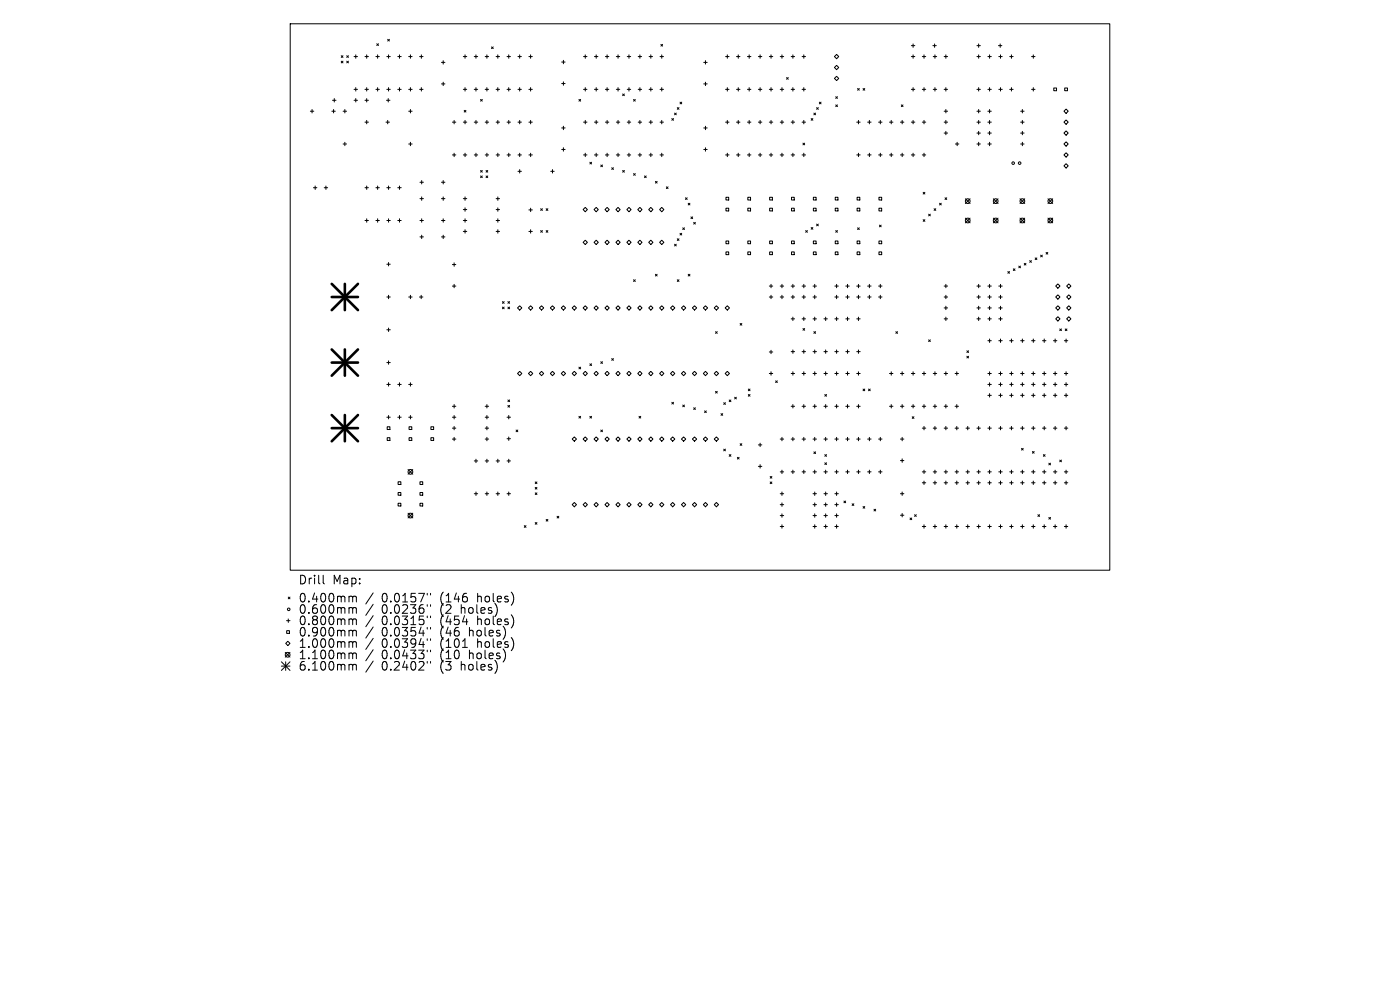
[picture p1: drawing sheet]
<svg xmlns="http://www.w3.org/2000/svg" width="297mm" height="210mm" viewBox="0 0 297 210" stroke-linecap="round" stroke-linejoin="round" font-family="sans-serif">
<defs><g id="words">
<g font-size="2.5">
<text x="63.3" y="124.2">Drill</text>
<text x="70.6" y="124.2">Map:</text>
<text x="63.3" y="128">0.400mm</text>
<text x="63.3" y="130.4">0.600mm</text>
<text x="80.9" y="128">0.0157&quot;</text>
<text x="80.9" y="130.4">0.0236&quot;</text>
<text x="93.3" y="128">(146</text>
<text x="93.3" y="130.4">(2</text>
<text x="97.8" y="130.4">holes)</text>
<text x="101.3" y="128">holes)</text>
<text x="63.3" y="132.8">0.800mm</text>
<text x="63.3" y="135.2">0.900mm</text>
<text x="63.3" y="137.6">1.000mm</text>
<text x="80.9" y="132.8">0.0315&quot;</text>
<text x="80.9" y="135.2">0.0354&quot;</text>
<text x="80.9" y="137.6">0.0394&quot;</text>
<text x="93.3" y="132.8">(454</text>
<text x="93.3" y="135.2">(46</text>
<text x="93.3" y="137.6">(101</text>
<text x="99.5" y="135.2">holes)</text>
<text x="101.3" y="132.8">holes)</text>
<text x="101.3" y="137.6">holes)</text>
<text x="63.3" y="140">1.100mm</text>
<text x="63.3" y="142.4">6.100mm</text>
<text x="80.9" y="140">0.0433&quot;</text>
<text x="80.9" y="142.4">0.2402&quot;</text>
<text x="93.3" y="140">(10</text>
<text x="93.3" y="142.4">(3</text>
<text x="97.8" y="142.4">holes)</text>
<text x="99.5" y="140">holes)</text>
</g>
</g></defs>
<g fill="none" stroke="#000" stroke-width=".21">
<path d="M61.6 5h173.8v116h-173.8zM72.4 11.8l.4 .4M72.4 13l.4 .3M72.8 11.8l-.4 .4M72.8 13l-.4 .3M73.6 13l.3 .3M73.6 11.8l.3 .4M73.9 11.8l-.3 .4M73.9 13l-.3 .3M75.1 12h.7M75.1 19h.7M75.5 11.6v.8"/>
<path d="M75.5 18.6v.7M77.4 12h.8M77.4 19h.8M77.8 11.6v.8M77.8 18.6v.7M79.7 12h.8M79.7 19h.8M79.9 9.3l.4 .4M80.1 11.6v.8M80.1 18.6v.7M80.3 9.3l-.4 .4M82.1 12h.7"/>
<path d="M82.1 19h.7M82.2 8.3l.4 .4M82.4 11.6v.8M82.4 18.6v.7M82.6 8.3l-.4 .4M84.4 12h.7M84.4 19h.7M84.7 11.6v.8M84.7 18.6v.7M86.7 12h.7M86.7 19h.7M87.1 11.6v.8"/>
<path d="M87.1 18.6v.7M89 12h.8M89 19h.8M89.4 11.6v.8M89.4 18.6v.7M93.7 13.2h.7M93.7 17.8h.7M94 12.9v.7M94 17.4v.8M98.3 12h.7M98.3 19h.7M98.7 11.6v.8"/>
<path d="M98.7 18.6v.7M100.6 12h.7M100.6 19h.7M101 11.6v.8M101 18.6v.7M102.9 12h.8M102.9 19h.8M103.3 11.6v.8M103.3 18.6v.7M104.3 9.9l.3 .4M104.6 9.9l-.3 .4M105.2 12h.8"/>
<path d="M105.2 19h.8M105.6 11.6v.8M105.6 18.6v.7M107.6 12h.7M107.6 19h.7M107.9 11.6v.8M107.9 18.6v.7M109.9 12h.7M109.9 19h.7M110.2 11.6v.8M110.2 18.6v.7M112.2 12h.7"/>
<path d="M112.2 19h.7M112.6 11.6v.8M112.6 18.6v.7M119.2 13.2h.7M119.2 17.7h.7M119.5 12.8v.7M119.5 17.4v.7M123.8 12h.7M123.8 19h.7M124.2 11.6v.8M124.2 18.6v.7M126.1 12h.7"/>
<path d="M126.1 19h.7M126.5 11.6v.8M126.5 18.6v.7M128.4 12h.8M128.4 19h.8M128.8 11.6v.8M128.8 18.6v.7M130.7 12h.8M130.7 19h.8M131.1 11.6v.8M131.1 18.6v.7M132.1 19.9l.4 .4"/>
<path d="M132.5 19.9l-.4 .4M133.1 12h.7M133.1 19h.7M133.4 11.6v.8M133.4 18.6v.7M135.4 12h.7M135.4 19h.7M135.8 11.6v.8M135.8 18.6v.7M137.7 12h.7M137.7 19h.7M138.1 11.6v.8"/>
<path d="M138.1 18.6v.7M140 12h.8M140 19h.8M140.2 9.4l.4 .4M140.4 11.6v.8M140.4 18.6v.7M140.6 9.4l-.4 .4M149.3 13.2h.7M149.3 17.8h.7M149.7 12.9v.7M149.7 17.4v.8M153.9 12h.8"/>
<path d="M153.9 19h.8M154.3 11.6v.8M154.3 18.6v.7M156.2 12h.8M156.2 19h.8M156.6 11.6v.8M156.6 18.6v.7M158.6 12h.7M158.6 19h.7M158.9 11.6v.8M158.9 18.6v.7M160.9 12h.7"/>
<path d="M160.9 19h.7M161.3 11.6v.8M161.3 18.6v.7M163.2 12h.7M163.2 19h.7M163.6 11.6v.8M163.6 18.6v.7M165.5 12h.8M165.5 19h.8M165.9 11.6v.8M165.9 18.6v.7M166.9 16.5l.3 .3"/>
<path d="M167.2 16.5l-.3 .3M167.8 12h.8M167.8 19h.8M168.2 11.6v.8M168.2 18.6v.7M170.2 12h.7M170.2 19h.7M170.5 11.6v.8M170.5 18.6v.7M177 14.3l.5-.4 .4 .4-.4 .5zM177.5 11.5l.4 .5-.4 .5-.5-.5zM177.5 16.2l.4 .4-.4 .5-.5-.5z"/>
<path d="M181.9 18.8l.4 .3M182.3 18.8l-.4 .3M183.1 18.8l.4 .3M183.5 18.8l-.4 .3M193.3 12h.8M193.3 19h.8M193.3 9.7h.8M193.7 9.3v.7M193.7 11.6v.8M193.7 18.6v.7M195.7 12h.7M195.7 19h.7"/>
<path d="M196 11.6v.8M196 18.6v.7M197.9 9.7h.7M198 12h.7M198 19h.7M198.3 9.3v.7M198.3 11.6v.8M198.3 18.6v.7M200.3 12h.7M200.3 19h.7M200.7 11.6v.8M200.7 18.6v.7"/>
<path d="M207.3 12h.7M207.3 19h.7M207.3 9.7h.7M207.6 9.3v.7M207.6 11.6v.8M207.6 18.6v.7M209.6 12h.7M209.6 19h.7M209.9 11.6v.8M209.9 18.6v.7M211.8 9.7h.7M211.9 12h.7"/>
<path d="M211.9 19h.7M212.2 9.3v.7M212.3 11.6v.8M212.3 18.6v.7M214.2 12h.7M214.2 19h.7M214.6 11.6v.8M214.6 18.6v.7M218.8 12h.8M218.8 19h.8M219.2 11.6v.8M219.2 18.6v.7"/>
<path d="M223.6 18.7h.5v.5h-.5zM225.9 18.7h.6v.5h-.6zM65.8 23.6h.8M66.2 23.2v.8M66.5 39.8h.7M66.9 39.5v.7M68.8 39.8h.7M69.1 39.5v.7M70.4 23.6h.7M70.5 21.3h.8M70.8 23.2v.8M70.9 20.9v.7"/>
<path d="M72.8 23.6h.7M72.8 30.5h.7M73.2 23.2v.8M73.2 30.2v.7M75.1 21.3h.7M75.5 20.9v.7M77.4 39.8h.8M77.4 21.3h.8M77.4 25.9h.8M77.8 20.9v.7M77.8 25.5v.8M77.8 39.5v.7"/>
<path d="M79.7 39.8h.8M80.1 39.5v.7M81.9 25.9h.7M82 21.3h.7M82.1 39.8h.7M82.2 25.5v.8M82.4 20.9v.7M82.4 39.5v.7M84.4 39.8h.7M84.7 39.5v.7M86.7 23.6h.7M86.7 30.5h.7"/>
<path d="M87.1 23.2v.8M87.1 30.2v.7M89.1 38.7h.7M89.5 38.3v.7M93.7 38.7h.7M94 38.3v.7M96 25.9h.7M96 32.9h.7M96.3 25.5v.8M96.3 32.5v.7M98.3 25.9h.7M98.3 32.9h.7"/>
<path d="M98.5 23.4l.3 .4M98.7 25.5v.8M98.7 32.5v.7M98.8 23.4l-.3 .4M100.6 25.9h.7M100.6 32.9h.7M101 25.5v.8M101 32.5v.7M102 21.1l.3 .4M102 36.2l.3 .3M102 37.3l.3 .4M102.3 21.1l-.3 .4"/>
<path d="M102.3 36.2l-.3 .3M102.3 37.3l-.3 .4M102.9 25.9h.8M102.9 32.9h.8M103.1 37.3l.4 .4M103.1 36.2l.4 .3M103.3 25.5v.8M103.3 32.5v.7M103.5 36.2l-.4 .3M103.5 37.3l-.4 .4M105.2 25.9h.8M105.2 32.9h.8"/>
<path d="M105.6 25.5v.8M105.6 32.5v.7M107.6 25.9h.7M107.6 32.9h.7M107.9 25.5v.8M107.9 32.5v.7M109.9 25.9h.7M109.9 32.9h.7M109.9 36.3h.7M110.2 25.5v.8M110.2 32.5v.7M110.2 36v.7"/>
<path d="M112.2 25.9h.7M112.2 32.9h.7M112.6 25.5v.8M112.6 32.5v.7M116.8 36.3h.8M117.2 36v.7M119.2 27.1h.7M119.2 31.7h.7M119.5 26.8v.7M119.5 31.3v.8M122.8 21.1l.4 .4M123.2 21.1l-.4 .4"/>
<path d="M123.8 25.9h.7M123.8 32.9h.7M124.2 25.5v.8M124.2 32.5v.7M125.1 34.4l.4 .4M125.5 34.4l-.4 .4M126.1 25.9h.7M126.1 32.9h.7M126.5 25.5v.8M126.5 32.5v.7M127.5 35l.3 .4M127.8 35l-.3 .4"/>
<path d="M128.4 25.9h.8M128.4 32.9h.8M128.8 25.5v.8M128.8 32.5v.7M129.8 35.6l.3 .3M130.1 35.6l-.3 .3M130.7 25.9h.8M130.7 32.9h.8M131.1 25.5v.8M131.1 32.5v.7M132.1 36.2l.4 .3M132.5 36.2l-.4 .3"/>
<path d="M133.1 25.9h.7M133.1 32.9h.7M133.4 25.5v.8M133.4 32.5v.7M134.4 21.1l.4 .4M134.4 36.8l.4 .4M134.8 21.1l-.4 .4M134.8 36.8l-.4 .4M135.4 25.9h.7M135.4 32.9h.7M135.8 25.5v.8M135.8 32.5v.7"/>
<path d="M136.7 37.3l.4 .4M137.1 37.3l-.4 .4M137.7 25.9h.7M137.7 32.9h.7M138.1 25.5v.8M138.1 32.5v.7M139 38.5l.4 .3M139.4 38.5l-.4 .3M140 25.9h.8M140 32.9h.8M140.4 25.5v.8M140.4 32.5v.7"/>
<path d="M141.4 39.6l.3 .4M141.7 39.6l-.3 .4M142.5 25.1l.4 .4M142.9 25.1l-.4 .4M143.1 24l.4 .4M143.5 24l-.4 .4M143.7 22.8l.3 .4M144 22.8l-.3 .4M144.3 21.7l.3 .3M144.6 21.7l-.3 .3M149.3 27.1h.7M149.3 31.7h.7"/>
<path d="M149.7 26.8v.7M149.7 31.3v.8M153.9 25.9h.8M153.9 32.9h.8M154.3 25.5v.8M154.3 32.5v.7M156.2 25.9h.8M156.2 32.9h.8M156.6 25.5v.8M156.6 32.5v.7M158.6 25.9h.7M158.6 32.9h.7"/>
<path d="M158.9 25.5v.8M158.9 32.5v.7M160.9 25.9h.7M160.9 32.9h.7M161.3 25.5v.8M161.3 32.5v.7M163.2 25.9h.7M163.2 32.9h.7M163.6 25.5v.8M163.6 32.5v.7M165.5 25.9h.8M165.5 32.9h.8"/>
<path d="M165.9 25.5v.8M165.9 32.5v.7M167.8 25.9h.8M167.8 32.9h.8M168.2 25.5v.8M168.2 32.5v.7M170.2 25.9h.7M170.2 32.9h.7M170.3 30.4l.4 .3M170.5 25.5v.8M170.5 32.5v.7M170.7 30.4l-.4 .3"/>
<path d="M172.1 25.1l.3 .4M172.4 25.1l-.3 .4M172.7 24l.3 .4M173 24l-.3 .4M173.2 22.8l.4 .4M173.6 22.8l-.4 .4M173.8 21.7l.4 .3M174.2 21.7l-.4 .3M177.3 20.5l.4 .4M177.3 22.3l.4 .3M177.7 20.5l-.4 .4M177.7 22.3l-.4 .3"/>
<path d="M181.8 25.9h.7M181.8 32.9h.7M182.1 25.5v.8M182.1 32.5v.7M184.1 25.9h.7M184.1 32.9h.7M184.4 25.5v.8M184.4 32.5v.7M186.4 25.9h.7M186.4 32.9h.7M186.8 25.5v.8M186.8 32.5v.7"/>
<path d="M188.7 25.9h.7M188.7 32.9h.7M189.1 25.5v.8M189.1 32.5v.7M191 25.9h.8M191 32.9h.8M191.2 22.3l.4 .3M191.4 25.5v.8M191.4 32.5v.7M191.6 22.3l-.4 .3M193.3 25.9h.8M193.3 32.9h.8"/>
<path d="M193.7 25.5v.8M193.7 32.5v.7M195.7 25.9h.7M195.7 32.9h.7M196 25.5v.8M196 32.5v.7M200.3 23.6h.7M200.3 25.9h.7M200.3 28.2h.7M200.7 23.2v.8M200.7 25.5v.8M200.7 27.9v.7"/>
<path d="M202.7 30.5h.7M203.1 30.2v.7M207.3 23.6h.7M207.3 30.5h.7M207.3 25.9h.7M207.3 28.2h.7M207.6 23.2v.8M207.6 25.5v.8M207.6 27.9v.7M207.6 30.2v.7M209.6 23.6h.7M209.6 30.5h.7"/>
<path d="M209.6 25.9h.7M209.6 28.2h.7M209.9 23.2v.8M209.9 25.5v.8M209.9 27.9v.7M209.9 30.2v.7M216.5 23.6h.8M216.5 30.5h.8M216.5 25.9h.8M216.5 28.2h.8M216.9 23.2v.8M216.9 25.5v.8"/>
<path d="M216.9 27.9v.7M216.9 30.2v.7M225.7 23.6l.5-.5 .4 .5-.4 .4zM225.7 25.9l.5-.4 .4 .4-.4 .5zM225.7 28.2l.5-.4 .4 .4-.4 .5zM225.7 30.5l.5-.4 .4 .4-.4 .5zM225.7 32.9l.5-.5 .4 .5-.4 .4zM225.7 35.2l.5-.5 .4 .5-.4 .4zM77.4 46.8h.8M77.8 46.4v.7M79.7 46.8h.8M80.1 46.4v.7"/>
<path d="M82.1 46.8h.7M82.1 56h.7M82.4 46.4v.7M82.4 55.7v.7M84.4 46.8h.7M84.7 46.4v.7M89.1 46.8h.7M89.1 42.1h.7M89.1 50.3h.7M89.5 41.8v.7M89.5 46.4v.7M89.5 49.9v.7"/>
<path d="M93.7 46.8h.7M93.7 42.1h.7M93.7 50.3h.7M94 41.8v.7M94 46.4v.7M94 49.9v.7M96 56.1h.7M96.3 55.8v.7M98.3 46.8h.7M98.3 42.1h.7M98.3 44.5h.7M98.3 49.1h.7"/>
<path d="M98.7 41.8v.7M98.7 44.1v.7M98.7 46.4v.7M98.7 48.7v.8M105.2 46.8h.8M105.2 42.1h.8M105.2 44.5h.8M105.2 49.1h.8M105.6 41.8v.7M105.6 44.1v.7M105.6 46.4v.7M105.6 48.7v.8"/>
<path d="M112.2 49.1h.7M112.2 44.5h.7M112.6 44.2v.7M112.6 48.7v.8M114.7 44.3l.4 .3M114.7 48.9l.4 .4M115.1 44.3l-.4 .3M115.1 48.9l-.4 .4M115.9 48.9l.3 .4M115.9 44.3l.3 .3M116.2 44.3l-.3 .3M116.2 48.9l-.3 .4"/>
<path d="M124.2 44l.4 .5-.4 .4-.5-.4zM124.2 51l.4 .4-.4 .5-.5-.5zM126.5 44l.4 .5-.4 .4-.5-.4zM126.5 51l.4 .4-.4 .5-.5-.5zM128.8 44l.5 .5-.5 .4-.5-.4zM128.8 51l.5 .4-.5 .5-.5-.5zM131.1 44l.5 .5-.5 .4-.4-.4zM131.1 51l.5 .4-.5 .5-.4-.5zM133.4 44l.5 .5-.5 .4-.4-.4zM133.4 51l.5 .4-.5 .5-.4-.5zM134.4 59.3l.4 .4M134.8 59.3l-.4 .4"/>
<path d="M135.8 44l.4 .5-.4 .4-.5-.4zM135.8 51l.4 .4-.4 .5-.5-.5zM138.1 44l.4 .5-.4 .4-.5-.4zM138.1 51l.4 .4-.4 .5-.5-.5zM139 58.2l.4 .3M139.4 58.2l-.4 .3M140.4 44l.4 .5-.4 .4-.5-.4zM140.4 51l.4 .4-.4 .5-.5-.5zM143.1 51.8l.4 .4M143.5 51.8l-.4 .4M143.7 50.6l.3 .4M143.7 59.3l.3 .4"/>
<path d="M144 50.6l-.3 .4M144 59.3l-.3 .4M144.3 49.5l.3 .4M144.6 49.5l-.3 .4M144.8 48.3l.4 .4M145.2 48.3l-.4 .4M145.4 42l.4 .3M145.8 42l-.4 .3M146 43.1l.4 .4M146 58.2l.4 .3M146.4 58.2l-.4 .3M146.4 43.1l-.4 .4"/>
<path d="M146.6 46l.3 .4M146.9 46l-.3 .4M147.2 47.2l.3 .3M147.5 47.2l-.3 .3M154 41.8h.6v.6h-.6zM154 44.2h.6v.5h-.6zM154 51.1h.6v.6h-.6zM154 53.4h.6v.6h-.6zM158.6 41.8h.6v.6h-.6zM158.6 44.2h.6v.5h-.6zM158.6 51.1h.6v.6h-.6zM158.6 53.4h.6v.6h-.6z"/>
<path d="M163.3 41.8h.6v.6h-.6zM163.3 44.2h.6v.5h-.6zM163.3 51.1h.6v.6h-.6zM163.3 53.4h.6v.6h-.6zM167.9 41.8h.6v.6h-.6zM167.9 44.2h.6v.5h-.6zM167.9 51.1h.6v.6h-.6zM167.9 53.4h.6v.6h-.6zM170.9 48.9l.4 .4M171.3 48.9l-.4 .4M172.1 48.3l.3 .3M172.4 48.3l-.3 .3"/>
<path d="M172.6 41.8h.5v.6h-.5zM172.6 44.2h.5v.5h-.5zM172.6 51.1h.5v.6h-.5zM172.6 53.4h.5v.6h-.5zM173.2 47.5l.4 .4M173.6 47.5l-.4 .4M177.2 41.8h.6v.6h-.6zM177.2 44.2h.6v.5h-.6zM177.2 51.1h.6v.6h-.6zM177.2 53.4h.6v.6h-.6zM177.3 48.9l.4 .4M177.7 48.9l-.4 .4"/>
<path d="M181.8 41.8h.6v.6h-.6zM181.8 44.2h.6v.5h-.6zM181.8 51.1h.6v.6h-.6zM181.8 53.4h.6v.6h-.6zM181.9 48.3l.4 .4M182.3 48.3l-.4 .4M186.5 41.8h.5v.6h-.5zM186.5 44.2h.5v.5h-.5zM186.5 51.1h.5v.6h-.5zM186.5 53.4h.5v.6h-.5zM186.6 47.8l.3 .3M186.9 47.8l-.3 .3"/>
<path d="M195.8 40.8l.4 .4M195.8 46.6l.4 .4M196.2 40.8l-.4 .4M196.2 46.6l-.4 .4M197 45.4l.4 .4M197.4 45.4l-.4 .4M198.2 44.3l.3 .3M198.5 44.3l-.3 .3M199.3 43.1l.4 .4M199.7 43.1l-.4 .4M200.5 42l.3 .3M200.8 42l-.3 .3"/>
<path d="M204.8 46.3l1 1M204.8 42.2l1 1M205.8 42.2l-1 1M205.8 46.3l-1 1M210.7 42.2l1 1M210.7 46.3l1 1M211.7 42.2l-1 1M211.7 46.3l-1 1M213.8 57.6l.4 .4M214.2 57.6l-.4 .4M215 57l.3 .4M215.3 57l-.3 .4"/>
<path d="M216.1 56.4l.4 .4M216.4 42.2l1 1M216.4 46.3l1 1M216.5 56.4l-.4 .4M217.3 55.9l.4 .3M217.4 42.2l-1 1M217.4 46.3l-1 1M217.7 55.9l-.4 .3M218.4 55.3l.4 .4M218.8 55.3l-.4 .4M219.6 54.7l.4 .4M220 54.7l-.4 .4"/>
<path d="M220.8 54.1l.3 .4M221.1 54.1l-.3 .4M221.9 53.5l.4 .4M222.3 53.5l-.4 .4M222.3 42.2l1 1M222.3 46.3l1 1M223.3 42.2l-1 1M223.3 46.3l-1 1M82.1 63h.7M82.1 70h.7M82.1 76.9h.7M82.4 62.6v.8"/>
<path d="M82.4 69.6v.7M82.4 76.5v.8M86.7 63h.7M87.1 62.6v.8M89 63h.7M89.3 62.6v.8M96 60.7h.7M96.3 60.3v.7M106.6 64l.4 .3M106.6 65.1l.4 .4M107 64l-.4 .3M107 65.1l-.4 .4"/>
<path d="M107.7 65.1l.4 .4M107.7 64l.4 .3M108.1 64l-.4 .3M108.1 65.1l-.4 .4M110.2 64.9l.5 .4-.5 .5-.4-.5zM110.2 78.8l.5 .4-.5 .5-.4-.5zM112.6 64.9l.4 .4-.4 .5-.5-.5zM112.6 78.8l.4 .4-.4 .5-.5-.5zM114.9 64.9l.4 .4-.4 .5-.5-.5zM114.9 78.8l.4 .4-.4 .5-.5-.5zM117.2 64.9l.5 .4-.5 .5-.5-.5zM117.2 78.8l.5 .4-.5 .5-.5-.5z"/>
<path d="M119.5 64.9l.5 .4-.5 .5-.4-.5zM119.5 78.8l.5 .4-.5 .5-.4-.5zM121.8 64.9l.5 .4-.5 .5-.4-.5zM121.8 78.8l.5 .4-.5 .5-.4-.5zM122.8 77.9l.4 .4M123.2 77.9l-.4 .4M124.2 64.9l.4 .4-.4 .5-.5-.5zM124.2 78.8l.4 .4-.4 .5-.5-.5zM125.1 77.2l.4 .3M125.5 77.2l-.4 .3M126.5 64.9l.4 .4-.4 .5-.5-.5zM126.5 78.8l.4 .4-.4 .5-.5-.5z"/>
<path d="M127.5 76.7l.3 .4M127.8 76.7l-.3 .4M128.8 64.9l.5 .4-.5 .5-.5-.5zM128.8 78.8l.5 .4-.5 .5-.5-.5zM129.8 76.1l.3 .3M130.1 76.1l-.3 .3M131.1 64.9l.5 .4-.5 .5-.4-.5zM131.1 78.8l.5 .4-.5 .5-.4-.5zM133.4 64.9l.5 .4-.5 .5-.4-.5zM133.4 78.8l.5 .4-.5 .5-.4-.5zM135.8 64.9l.4 .4-.4 .5-.5-.5zM135.8 78.8l.4 .4-.4 .5-.5-.5z"/>
<path d="M138.1 64.9l.4 .4-.4 .5-.5-.5zM138.1 78.8l.4 .4-.4 .5-.5-.5zM140.4 64.9l.4 .4-.4 .5-.5-.5zM140.4 78.8l.4 .4-.4 .5-.5-.5zM142.7 64.9l.5 .4-.5 .5-.5-.5zM142.7 78.8l.5 .4-.5 .5-.5-.5zM145 64.9l.5 .4-.5 .5-.4-.5zM145 78.8l.5 .4-.5 .5-.4-.5zM147.3 64.9l.5 .4-.5 .5-.4-.5zM147.3 78.8l.5 .4-.5 .5-.4-.5zM149.2 65.3l.5-.4 .4 .4-.4 .5zM149.2 79.2l.5-.4 .4 .4-.4 .5z"/>
<path d="M151.5 65.3l.5-.4 .4 .4-.4 .5zM151.5 79.2l.5-.4 .4 .4-.4 .5zM151.8 70.4l.4 .3M152.2 70.4l-.4 .3M153.8 65.3l.5-.4 .5 .4-.5 .5zM153.8 79.2l.5-.4 .5 .4-.5 .5zM157 68.6l.4 .4M157.4 68.6l-.4 .4M163.2 63h.7M163.2 60.7h.7M163.2 74.7h.7M163.2 79.2h.7"/>
<path d="M163.6 60.3v.7M163.6 62.6v.8M163.6 74.3v.7M163.6 78.9v.7M165.5 63h.8M165.5 60.7h.8M165.9 60.3v.7M165.9 62.6v.8M167.8 63h.8M167.8 60.7h.8M167.8 79.2h.8M167.8 67.6h.8"/>
<path d="M167.8 74.6h.8M168.2 60.3v.7M168.2 62.6v.8M168.2 67.3v.7M168.2 74.2v.8M168.2 78.9v.7M170.2 63h.7M170.2 60.7h.7M170.2 79.2h.7M170.2 67.6h.7M170.2 74.6h.7M170.3 69.7l.4 .4"/>
<path d="M170.5 60.3v.7M170.5 62.6v.8M170.5 67.3v.7M170.5 74.2v.8M170.5 78.9v.7M170.7 69.7l-.4 .4M172.5 63h.7M172.5 60.7h.7M172.5 79.2h.7M172.5 67.6h.7M172.5 74.6h.7M172.7 70.4l.3 .3"/>
<path d="M172.8 60.3v.7M172.8 62.6v.8M172.8 67.3v.7M172.8 74.2v.8M172.8 78.9v.7M173 70.4l-.3 .3M174.8 79.2h.7M174.8 67.6h.7M174.8 74.6h.7M175.2 67.3v.7M175.2 74.2v.8M175.2 78.9v.7"/>
<path d="M177.1 63h.7M177.1 60.7h.7M177.1 79.2h.7M177.1 67.6h.7M177.1 74.6h.7M177.5 60.3v.7M177.5 62.6v.8M177.5 67.3v.7M177.5 74.2v.8M177.5 78.9v.7M179.4 63h.8M179.4 60.7h.8"/>
<path d="M179.4 79.2h.8M179.4 67.6h.8M179.4 74.6h.8M179.8 60.3v.7M179.8 62.6v.8M179.8 67.3v.7M179.8 74.2v.8M179.8 78.9v.7M181.8 63h.7M181.8 60.7h.7M181.8 79.2h.7M181.8 67.6h.7"/>
<path d="M181.8 74.6h.7M182.1 60.3v.7M182.1 62.6v.8M182.1 67.3v.7M182.1 74.2v.8M182.1 78.9v.7M184.1 63h.7M184.1 60.7h.7M184.4 60.3v.7M184.4 62.6v.8M186.4 63h.7M186.4 60.7h.7"/>
<path d="M186.8 60.3v.7M186.8 62.6v.8M188.7 79.2h.7M189.1 78.9v.7M190 70.4l.4 .3M190.4 70.4l-.4 .3M191 79.2h.8M191.4 78.9v.7M193.3 79.2h.8M193.7 78.9v.7M195.7 79.2h.7M196 78.9v.7"/>
<path d="M197 72.1l.4 .4M197.4 72.1l-.4 .4M198 79.2h.7M198.3 78.9v.7M200.3 63h.7M200.3 60.7h.7M200.3 79.2h.7M200.3 67.6h.7M200.3 65.3h.7M200.7 60.3v.7M200.7 62.6v.8M200.7 65v.7"/>
<path d="M200.7 67.3v.7M200.7 78.9v.7M202.6 79.2h.7M203 78.9v.7M205.1 74.4l.4 .4M205.1 75.6l.4 .3M205.5 74.4l-.4 .4M205.5 75.6l-.4 .3M207.3 63h.7M207.3 60.7h.7M207.3 67.6h.7M207.3 65.3h.7"/>
<path d="M207.6 60.3v.7M207.6 62.6v.8M207.6 65v.7M207.6 67.3v.7M209.6 63h.7M209.6 60.7h.7M209.6 79.2h.7M209.6 67.6h.7M209.6 65.3h.7M209.6 72.3h.7M209.9 60.3v.7M209.9 62.6v.8"/>
<path d="M209.9 65v.7M209.9 67.3v.7M209.9 71.9v.7M209.9 78.9v.7M211.9 63h.7M211.9 60.7h.7M211.9 79.2h.7M211.9 67.6h.7M211.9 65.3h.7M211.9 72.3h.7M212.3 60.3v.7M212.3 62.6v.8"/>
<path d="M212.3 65v.7M212.3 67.3v.7M212.3 71.9v.7M212.3 78.9v.7M214.2 79.2h.7M214.2 72.3h.7M214.6 71.9v.7M214.6 78.9v.7M216.5 79.2h.8M216.5 72.3h.8M216.9 71.9v.7M216.9 78.9v.7"/>
<path d="M218.8 79.2h.8M218.8 72.3h.8M219.2 71.9v.7M219.2 78.9v.7M221.2 79.2h.7M221.2 72.3h.7M221.5 71.9v.7M221.5 78.9v.7M223.5 79.2h.7M223.5 72.3h.7M223.8 71.9v.7M223.8 78.9v.7"/>
<path d="M224 60.7l.4-.5 .5 .5-.5 .4zM224 63l.4-.5 .5 .5-.5 .5zM224 65.3l.4-.4 .5 .4-.5 .5zM224 67.6l.4-.4 .5 .4-.5 .5zM224.8 69.8l.4 .3M225.2 69.8l-.4 .3M225.8 79.2h.7M225.8 72.3h.7M226 69.8l.3 .3M226.2 71.9v.7M226.2 78.9v.7M226.3 69.8l-.3 .3"/>
<path d="M226.7 60.2l.5 .5-.5 .4-.4-.4zM226.7 62.5l.5 .5-.5 .5-.4-.5zM226.7 64.9l.5 .4-.5 .5-.4-.5zM226.7 67.2l.5 .4-.5 .5-.4-.5zM82.1 81.5h.7M82.1 88.5h.7M82.1 90.5h.6v.6h-.6zM82.1 92.8h.6v.6h-.6zM82.4 81.2v.7M82.4 88.1v.8M84.4 81.5h.7M84.4 88.5h.7"/>
<path d="M84.7 81.2v.7M84.7 88.1v.8M86.6 99.6l1 1M86.7 81.5h.7M86.7 88.5h.7M86.8 90.5h.6v.6h-.6zM86.8 92.8h.6v.6h-.6zM87.1 81.2v.7M87.1 88.1v.8M87.6 99.6l-1 1M91.4 90.5h.6v.6h-.6zM91.4 92.8h.6v.6h-.6z"/>
<path d="M96 88.5h.7M96 86.2h.7M96 90.8h.7M96 93.1h.7M96.3 85.8v.7M96.3 88.1v.8M96.3 90.5v.7M96.3 92.8v.7M100.6 97.8h.7M101 97.4v.7M102.9 88.5h.8M102.9 86.2h.8"/>
<path d="M102.9 90.8h.8M102.9 93.1h.8M102.9 97.8h.8M103.3 85.8v.7M103.3 88.1v.8M103.3 90.5v.7M103.3 92.8v.7M103.3 97.4v.7M105.2 97.8h.8M105.6 97.4v.7M107.6 88.5h.7M107.6 97.8h.7"/>
<path d="M107.6 93.1h.7M107.7 84.8l.4 .4M107.7 86l.4 .4M107.9 88.1v.8M107.9 92.7v.7M107.9 97.4v.7M108.1 84.8l-.4 .4M108.1 86l-.4 .4M109.5 91.2l.4 .4M109.9 91.2l-.4 .4M121.8 92.7l.5 .4-.5 .5-.4-.5zM122.8 88.3l.4 .4"/>
<path d="M123.2 88.3l-.4 .4M124.2 92.7l.4 .4-.4 .5-.5-.5zM125.1 88.3l.4 .4M125.5 88.3l-.4 .4M126.5 92.7l.4 .4-.4 .5-.5-.5zM127.5 91.2l.3 .4M127.8 91.2l-.3 .4M128.8 92.7l.5 .4-.5 .5-.5-.5zM131.1 92.7l.5 .4-.5 .5-.4-.5zM133.4 92.7l.5 .4-.5 .5-.4-.5zM135.6 88.3l.3 .4M135.8 92.7l.4 .4-.4 .5-.5-.5z"/>
<path d="M135.9 88.3l-.3 .4M138.1 92.7l.4 .4-.4 .5-.5-.5zM140.4 92.7l.4 .4-.4 .5-.5-.5zM142.5 85.3l.4 .4M142.7 92.7l.5 .4-.5 .5-.5-.5zM142.9 85.3l-.4 .4M144.8 85.9l.4 .4M145 92.7l.5 .4-.5 .5-.4-.5zM145.2 85.9l-.4 .4M147.2 86.5l.3 .4M147.3 92.7l.5 .4-.5 .5-.4-.5zM147.5 86.5l-.3 .4"/>
<path d="M149.5 87.2l.3 .3M149.7 92.7l.4 .4-.4 .5-.5-.5zM149.8 87.2l-.3 .3M151.5 93.1l.5-.4 .4 .4-.4 .5zM151.8 83l.4 .4M152.2 83l-.4 .4M153 87.7l.3 .4M153.3 87.7l-.3 .4M153.5 85.4l.4 .4M153.5 95.3l.4 .3M153.9 85.4l-.4 .4M153.9 95.3l-.4 .3"/>
<path d="M154.7 96.4l.4 .4M154.7 84.8l.4 .4M155.1 84.8l-.4 .4M155.1 96.4l-.4 .4M155.9 84.3l.3 .3M156.2 84.3l-.3 .3M156.4 97l.4 .4M156.8 97l-.4 .4M157 94.1l.4 .4M157.4 94.1l-.4 .4M158.8 82.5l.3 .4M158.8 83.7l.3 .3"/>
<path d="M159.1 82.5l-.3 .4M159.1 83.7l-.3 .3M160.9 94.4h.7M160.9 98.9h.7M161.3 94v.7M161.3 98.6v.7M164.5 80.8l.4 .4M164.9 80.8l-.4 .4M165.5 93.1h.8M165.9 92.8v.7M165.9 99.7v.8M167.8 86.2h.8"/>
<path d="M167.8 93.1h.8M168.2 85.8v.7M168.2 92.8v.7M168.2 99.7v.8M170.2 86.2h.7M170.2 93.1h.7M170.5 85.8v.7M170.5 92.8v.7M170.5 99.7v.8M172.5 86.2h.7M172.5 93.1h.7M172.7 95.9l.3 .3"/>
<path d="M172.8 85.8v.7M172.8 92.8v.7M172.8 99.7v.8M173 95.9l-.3 .3M174.8 86.2h.7M174.8 93.1h.7M175 98.2l.3 .3M175 83.7l.3 .3M175 96.4l.3 .4M175.2 85.8v.7M175.2 92.8v.7M175.2 99.7v.8"/>
<path d="M175.3 83.7l-.3 .3M175.3 96.4l-.3 .4M175.3 98.2l-.3 .3M177.1 86.2h.7M177.1 93.1h.7M177.5 85.8v.7M177.5 92.8v.7M177.5 99.7v.8M179.4 86.2h.8M179.4 93.1h.8M179.8 85.8v.7M179.8 92.8v.7"/>
<path d="M179.8 99.7v.8M181.8 86.2h.7M181.8 93.1h.7M182.1 85.8v.7M182.1 92.8v.7M182.1 99.7v.8M183.1 82.5l.4 .4M183.5 82.5l-.4 .4M184.1 93.1h.7M184.3 82.5l.3 .4M184.4 92.8v.7M184.4 99.7v.8"/>
<path d="M184.6 82.5l-.3 .4M186.4 93.1h.7M186.8 92.8v.7M186.8 99.7v.8M188.7 86.2h.7M189.1 85.8v.7M191 86.2h.8M191 93.1h.8M191 97.7h.8M191.4 85.8v.7M191.4 92.8v.7M191.4 97.3v.8"/>
<path d="M193.3 86.2h.8M193.5 88.4l.4 .4M193.7 85.8v.7M193.9 88.4l-.4 .4M195.7 86.2h.7M195.7 90.8h.7M196 85.8v.7M196 90.5v.7M196 99.7v.8M198 86.2h.7M198 90.8h.7M198.3 85.8v.7"/>
<path d="M198.3 90.5v.7M198.3 99.7v.8M200.3 86.2h.7M200.3 90.8h.7M200.7 85.8v.7M200.7 90.5v.7M200.7 99.7v.8M202.6 86.2h.7M202.6 90.8h.7M203 85.8v.7M203 90.5v.7M203 99.7v.8"/>
<path d="M204.9 90.8h.8M205.3 90.5v.7M205.3 99.7v.8M207.3 90.8h.7M207.6 90.5v.7M207.6 99.7v.8M209.6 81.5h.7M209.6 90.8h.7M209.6 83.9h.7M209.9 81.2v.7M209.9 83.5v.7M209.9 90.5v.7"/>
<path d="M209.9 99.7v.8M211.9 81.5h.7M211.9 90.8h.7M211.9 83.9h.7M212.3 81.2v.7M212.3 83.5v.7M212.3 90.5v.7M212.3 99.7v.8M214.2 81.5h.7M214.2 90.8h.7M214.2 83.9h.7M214.6 81.2v.7"/>
<path d="M214.6 83.5v.7M214.6 90.5v.7M214.6 99.7v.8M216.5 81.5h.8M216.5 90.8h.8M216.5 83.9h.8M216.7 95.1l.4 .4M216.9 81.2v.7M216.9 83.5v.7M216.9 90.5v.7M216.9 99.7v.8M217.1 95.1l-.4 .4"/>
<path d="M218.8 81.5h.8M218.8 90.8h.8M218.8 83.9h.8M219 95.8l.4 .3M219.2 81.2v.7M219.2 83.5v.7M219.2 90.5v.7M219.2 99.7v.8M219.4 95.8l-.4 .3M221.2 81.5h.7M221.2 90.8h.7M221.2 83.9h.7"/>
<path d="M221.3 96.4l.4 .4M221.5 81.2v.7M221.5 83.5v.7M221.5 90.5v.7M221.5 99.7v.8M221.7 96.4l-.4 .4M222.5 98.3l.4 .3M222.9 98.3l-.4 .3M223.5 81.5h.7M223.5 90.8h.7M223.5 83.9h.7M223.8 81.2v.7"/>
<path d="M223.8 83.5v.7M223.8 90.5v.7M223.8 99.7v.8M224.8 97.6l.4 .4M225.2 97.6l-.4 .4M225.8 81.5h.7M225.8 90.8h.7M225.8 83.9h.7M226.2 81.2v.7M226.2 83.5v.7M226.2 90.5v.7M226.2 99.7v.8"/>
<path d="M84.5 102.2h.5v.6h-.5zM84.5 104.5h.5v.6h-.5zM84.5 106.8h.5v.5h-.5zM86.6 108.9l1 1M87.6 108.9l-1 1M89.1 102.2h.6v.6h-.6zM89.1 104.5h.6v.6h-.6zM89.1 106.8h.6v.5h-.6zM100.6 104.7h.7M101 104.4v.7M102.9 104.7h.8M103.3 104.4v.7"/>
<path d="M105.2 104.7h.8M105.6 104.4v.7M107.6 104.7h.7M107.9 104.4v.7M111.2 111.5l.4 .4M111.6 111.5l-.4 .4M113.5 102.2l.4 .4M113.5 103.4l.4 .4M113.5 104.5l.4 .4M113.5 110.8l.4 .4M113.9 102.2l-.4 .4M113.9 103.4l-.4 .4"/>
<path d="M113.9 104.5l-.4 .4M113.9 110.8l-.4 .4M115.9 110.2l.3 .3M116.2 110.2l-.3 .3M118.2 109.5l.3 .4M118.5 109.5l-.3 .4M121.8 106.6l.5 .4-.5 .5-.4-.5zM123.7 107l.5-.4 .4 .4-.4 .5zM126 107l.5-.4 .4 .4-.4 .5zM128.3 107l.5-.4 .5 .4-.5 .5zM131.1 106.6l.5 .4-.5 .5-.4-.5zM133.4 106.6l.5 .4-.5 .5-.4-.5z"/>
<path d="M135.3 107l.5-.4 .4 .4-.4 .5zM137.6 107l.5-.4 .4 .4-.4 .5zM139.9 107l.5-.4 .4 .4-.4 .5zM142.7 106.6l.5 .4-.5 .5-.5-.5zM145 106.6l.5 .4-.5 .5-.4-.5zM146.9 107l.4-.4 .5 .4-.5 .5zM149.2 107l.5-.4 .4 .4-.4 .5zM151.5 107l.5-.4 .4 .4-.4 .5zM163.4 101.1l.4 .3M163.4 102.2l.4 .4M163.8 101.1l-.4 .3M163.8 102.2l-.4 .4"/>
<path d="M165.5 104.7h.8M165.5 100.1h.8M165.5 107h.8M165.5 109.4h.8M165.5 111.7h.8M165.9 104.4v.7M165.9 106.7v.7M165.9 109v.7M165.9 111.3v.8M167.8 100.1h.8M170.2 100.1h.7M172.5 104.7h.7"/>
<path d="M172.5 100.1h.7M172.5 107h.7M172.5 109.4h.7M172.5 111.7h.7M172.8 104.4v.7M172.8 106.7v.7M172.8 109v.7M172.8 111.3v.8M174.8 104.7h.7M174.8 100.1h.7M174.8 107h.7M174.8 109.4h.7"/>
<path d="M174.8 111.7h.7M175.2 104.4v.7M175.2 106.7v.7M175.2 109v.7M175.2 111.3v.8M177.1 104.7h.7M177.1 100.1h.7M177.1 107h.7M177.1 109.4h.7M177.1 111.7h.7M177.5 104.4v.7M177.5 106.7v.7"/>
<path d="M177.5 109v.7M177.5 111.3v.8M179 106.3l.4 .4M179.4 106.3l-.4 .4M179.4 100.1h.8M180.8 106.9l.3 .3M181.1 106.9l-.3 .3M181.8 100.1h.7M183.1 107.4l.4 .4M183.5 107.4l-.4 .4M184.1 100.1h.7M185.4 108l.4 .4"/>
<path d="M185.8 108l-.4 .4M186.4 100.1h.7M191 104.7h.8M191 109.3h.8M191.4 104.4v.7M191.4 108.9v.8M193.1 109.9l.3 .3M193.4 109.9l-.3 .3M194 109.2l.4 .3M194.4 109.2l-.4 .3M195.7 100.1h.7M195.7 111.7h.7"/>
<path d="M195.7 102.4h.7M196 102v.8M196 111.3v.8M198 100.1h.7M198 111.7h.7M198 102.4h.7M198.3 102v.8M198.3 111.3v.8M200.3 100.1h.7M200.3 111.7h.7M200.3 102.4h.7M200.7 102v.8"/>
<path d="M200.7 111.3v.8M202.6 100.1h.7M202.6 111.7h.7M202.6 102.4h.7M203 102v.8M203 111.3v.8M204.9 100.1h.8M204.9 111.7h.8M204.9 102.4h.8M205.3 102v.8M205.3 111.3v.8M207.3 100.1h.7"/>
<path d="M207.3 111.7h.7M207.3 102.4h.7M207.6 102v.8M207.6 111.3v.8M209.6 100.1h.7M209.6 111.7h.7M209.6 102.4h.7M209.9 102v.8M209.9 111.3v.8M211.9 100.1h.7M211.9 111.7h.7M211.9 102.4h.7"/>
<path d="M212.3 102v.8M212.3 111.3v.8M214.2 100.1h.7M214.2 111.7h.7M214.2 102.4h.7M214.6 102v.8M214.6 111.3v.8M216.5 100.1h.8M216.5 111.7h.8M216.5 102.4h.8M216.9 102v.8M216.9 111.3v.8"/>
<path d="M218.8 100.1h.8M218.8 111.7h.8M218.8 102.4h.8M219.2 102v.8M219.2 111.3v.8M220.2 109.2l.3 .3M220.5 109.2l-.3 .3M221.2 100.1h.7M221.2 111.7h.7M221.2 102.4h.7M221.5 102v.8M221.5 111.3v.8"/>
<path d="M222.5 109.8l.4 .3M222.9 109.8l-.4 .3M223.5 100.1h.7M223.5 111.7h.7M223.5 102.4h.7M223.8 102v.8M223.8 111.3v.8M225.8 100.1h.7M225.8 111.7h.7M225.8 102.4h.7M226.2 102v.8M226.2 111.3v.8"/>
<path d="M60.5 138.4l1 1M60.8 131.7h.7M60.8 133.8h.6v.6h-.6zM61.1 136l.4 .5-.4 .4-.5-.4zM61.2 126.7l.3 .3M61.2 131.3v.7M61.5 126.7l-.3 .3M61.5 138.4l-1 1M68.6 122v1.6l.2 .3M74.6 126.5l.2 .2M74.6 128.9l.2 .2M74.6 131.3l.2 .3"/>
<path d="M74.6 133.7l.2 .3M74.6 136.1l.2 .3M74.6 138.5l.2 .3M74.8 126.7v1M74.8 129.1v1M74.8 131.6v.9M74.8 134v.9M74.8 136.4v.9M74.8 138.8v.9M74.8 126.7l.3-.2 .4 .1 .1 1.1M74.8 129.1l.3-.2 .4 .1 .1 1.1M74.8 131.6l.3-.3 .4 .1 .1 1.1"/>
<path d="M74.8 134l.3-.3 .4 .1 .1 1.1M74.8 136.4l.3-.3 .4 .1 .1 1.1M74.8 138.8l.3-.3 .4 .1 .1 1.1M79.2 125.8l-1.6 2.3M79.2 128.2l-1.6 2.3M79.2 130.6l-1.6 2.3M79.2 133l-1.6 2.4M79.2 135.4l-1.6 2.4M79.2 137.8l-1.6 2.4M90.6 125.9v.3M90.6 128.3v.3M90.6 130.7v.3"/>
<path d="M90.6 133.1v.3M90.6 135.5v.4M90.6 137.9v.4M91.3 125.9v.3M91.3 128.3v.3M91.3 130.7v.3M91.3 133.1v.3M91.3 135.5v.4M91.3 137.9v.4M98.1 131.9h1.1M98.1 137.3h1.1M105.5 129.2l-.1 .8"/>
<path d="M107.2 134v.8M107.2 138.9v.8M108.9 126.4v1.2M108.9 131.2v1.2M108.9 136v1.2M59.7 140.4l1.8 1.8M59.7 141.3h1.8M60.6 140.4v1.8M61.5 140.4l-1.8 1.8M74.6 140.9l.2 .3M74.8 141.2v.9M74.8 141.2l.3-.3 .4 .1 .1 1.1"/>
<path d="M79.2 140.2l-1.6 2.4M90.6 140.3v.4M91.3 140.3v.4M105.5 141.3l-.1 .8"/>
<circle cx="214.9" cy="34.6" r=".27"/>
<circle cx="216.3" cy="34.6" r=".27"/>
<circle cx="205.3" cy="46.8" r=".5"/>
<circle cx="205.3" cy="42.7" r=".5"/>
<circle cx="211.2" cy="46.8" r=".5"/>
<circle cx="211.2" cy="42.7" r=".5"/>
<circle cx="216.9" cy="46.8" r=".5"/>
<circle cx="216.9" cy="42.7" r=".5"/>
<circle cx="222.8" cy="46.8" r=".5"/>
<circle cx="222.8" cy="42.7" r=".5"/>
<circle cx="87.1" cy="100.1" r=".5"/>
<circle cx="87.1" cy="109.4" r=".5"/>
<circle cx="61" cy="138.9" r=".5"/>
<circle cx="61.2" cy="129.3" r=".27"/>
</g>
<path d="M70.4 60.2l5.5 5.6M70.4 63h5.5M70.4 74.1l5.5 5.6M70.4 76.9h5.5M73.2 60.2v5.6M73.2 74.1v5.6M75.9 60.2l-5.5 5.6M75.9 74.1l-5.5 5.6M70.4 88l5.5 5.6M70.4 90.8h5.5M73.2 88v5.6M75.9 88l-5.5 5.6" fill="none" stroke="#000" stroke-width=".56"/>
<use href="#words"/>
</svg>
